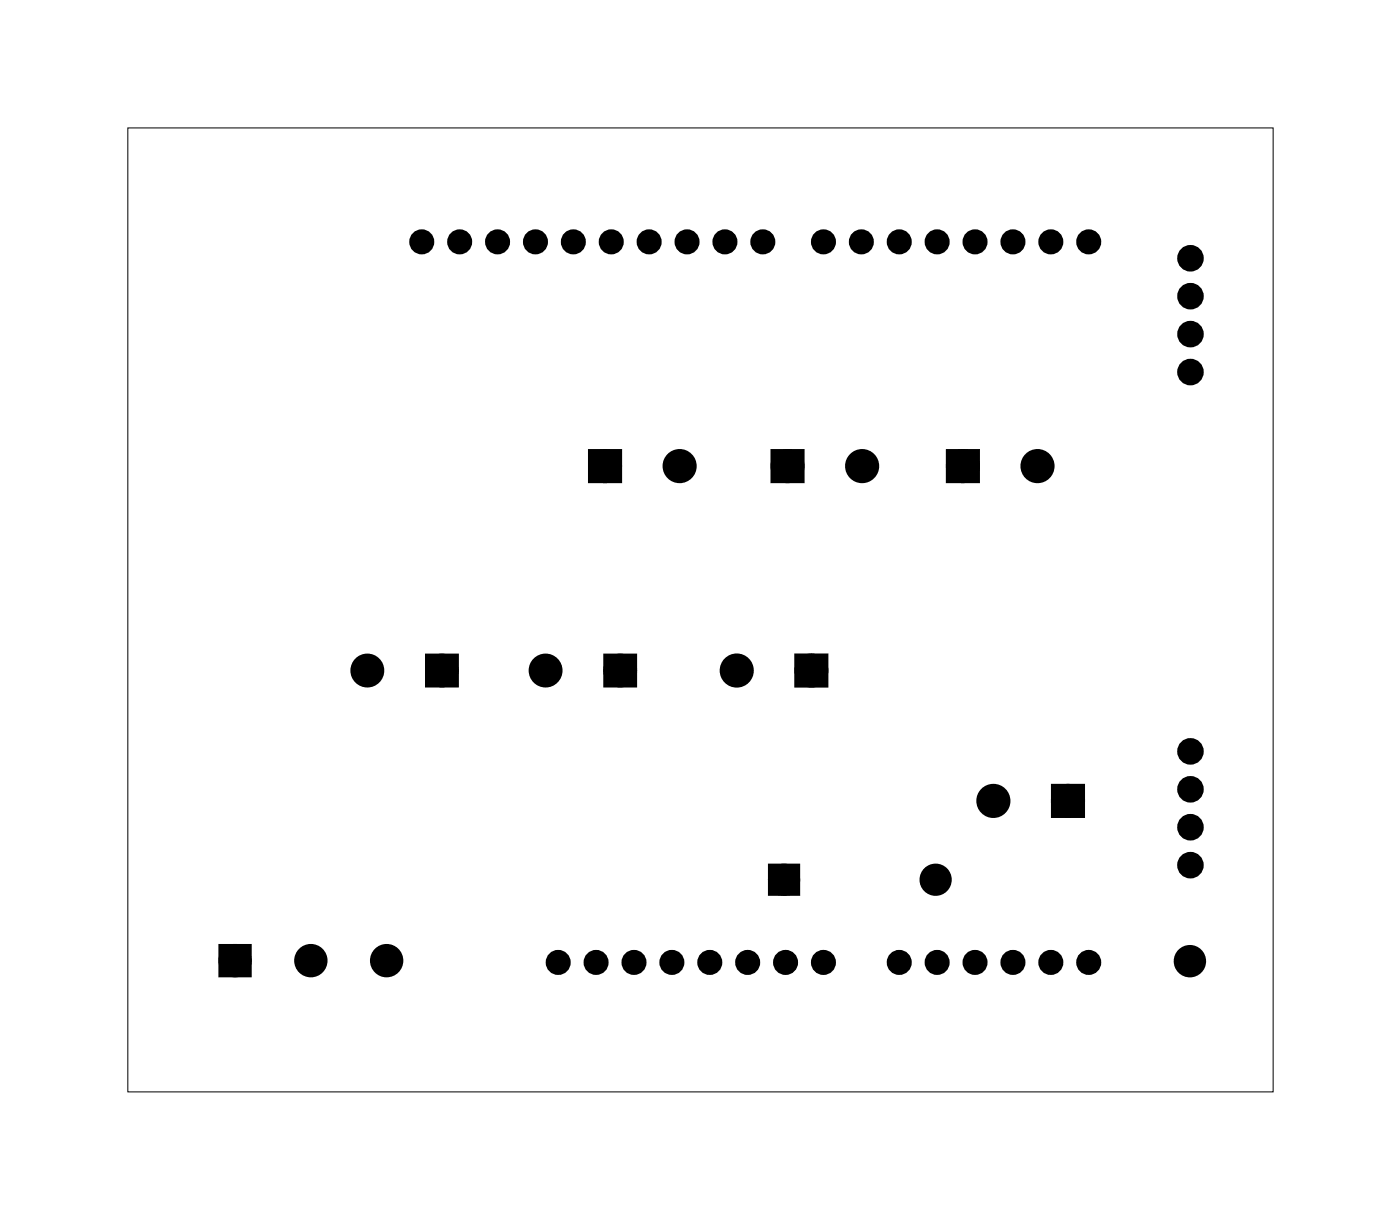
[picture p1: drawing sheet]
<svg xmlns="http://www.w3.org/2000/svg" width="94mm" height="82mm" viewBox="0 0 94 82" stroke-linecap="round" stroke-linejoin="round" font-family="sans-serif">
<path d="M8.6 8.6h76.7v64.5h-76.7z" fill="none" stroke="#000" stroke-width=".07"/>
<g fill="#000">
<circle cx="28.3" cy="16.2" r=".57"/>
<circle cx="30.8" cy="16.2" r=".57"/>
<circle cx="33.4" cy="16.2" r=".57"/>
<circle cx="35.9" cy="16.2" r=".57"/>
<circle cx="38.4" cy="16.2" r=".57"/>
<circle cx="41" cy="16.2" r=".57"/>
<circle cx="43.5" cy="16.2" r=".57"/>
<circle cx="46.1" cy="16.2" r=".57"/>
<circle cx="48.6" cy="16.2" r=".57"/>
<circle cx="51.1" cy="16.2" r=".57"/>
<circle cx="55.2" cy="16.2" r=".57"/>
<circle cx="57.7" cy="16.2" r=".57"/>
<circle cx="60.3" cy="16.2" r=".57"/>
<circle cx="62.8" cy="16.2" r=".57"/>
<circle cx="65.4" cy="16.2" r=".57"/>
<circle cx="67.9" cy="16.2" r=".57"/>
<circle cx="70.4" cy="16.2" r=".57"/>
<circle cx="73" cy="16.2" r=".57"/>
<circle cx="79.8" cy="19.8" r=".62"/>
<circle cx="79.8" cy="17.3" r=".62"/>
<circle cx="40.6" cy="31.2" r=".76"/>
<circle cx="45.6" cy="31.2" r=".76"/>
<circle cx="52.8" cy="31.2" r=".76"/>
<circle cx="57.8" cy="31.2" r=".76"/>
<circle cx="64.5" cy="31.2" r=".76"/>
<circle cx="69.5" cy="31.2" r=".76"/>
<circle cx="79.8" cy="24.9" r=".62"/>
<circle cx="79.8" cy="22.4" r=".62"/>
<circle cx="24.6" cy="44.9" r=".75"/>
<circle cx="29.6" cy="44.9" r=".75"/>
<circle cx="36.6" cy="44.9" r=".75"/>
<circle cx="41.6" cy="44.9" r=".75"/>
<circle cx="49.4" cy="44.9" r=".76"/>
<circle cx="52.6" cy="58.9" r=".7"/>
<circle cx="54.4" cy="44.9" r=".76"/>
<circle cx="62.7" cy="58.9" r=".7"/>
<circle cx="66.6" cy="53.6" r=".76"/>
<circle cx="71.6" cy="53.6" r=".76"/>
<circle cx="79.8" cy="57.9" r=".62"/>
<circle cx="79.8" cy="55.4" r=".62"/>
<circle cx="79.8" cy="50.3" r=".62"/>
<circle cx="79.8" cy="52.9" r=".62"/>
<circle cx="15.8" cy="64.3" r=".74"/>
<circle cx="20.8" cy="64.3" r=".74"/>
<circle cx="25.9" cy="64.3" r=".74"/>
<circle cx="37.4" cy="64.5" r=".57"/>
<circle cx="40" cy="64.5" r=".57"/>
<circle cx="42.5" cy="64.5" r=".57"/>
<circle cx="45" cy="64.5" r=".57"/>
<circle cx="47.6" cy="64.5" r=".57"/>
<circle cx="50.1" cy="64.5" r=".57"/>
<circle cx="52.7" cy="64.5" r=".57"/>
<circle cx="55.2" cy="64.5" r=".57"/>
<circle cx="60.3" cy="64.5" r=".57"/>
<circle cx="62.8" cy="64.5" r=".57"/>
<circle cx="65.4" cy="64.5" r=".57"/>
<circle cx="67.9" cy="64.5" r=".57"/>
<circle cx="70.4" cy="64.5" r=".57"/>
<circle cx="73" cy="64.5" r=".57"/>
<circle cx="79.8" cy="64.4" r=".7"/>
</g>
<g fill="none" stroke="#000" stroke-width=".76" stroke-linecap="butt">
<path d="M39.8 30.5h1.5v1.5h-1.5zM52 30.5h1.5v1.5h-1.5zM63.8 30.5h1.5v1.5h-1.5zM28.9 44.2h1.5v1.5h-1.5zM40.8 44.2h1.5v1.5h-1.5zM51.9 58.2h1.4v1.4h-1.4zM53.6 44.1h1.5v1.6h-1.5zM70.8 52.9h1.5v1.5h-1.5zM15 63.6h1.5v1.5h-1.5z"/>
<circle cx="40.6" cy="31.2" r=".76"/>
<circle cx="45.6" cy="31.2" r=".76"/>
<circle cx="52.8" cy="31.2" r=".76"/>
<circle cx="57.8" cy="31.2" r=".76"/>
<circle cx="64.5" cy="31.2" r=".76"/>
<circle cx="69.5" cy="31.2" r=".76"/>
<circle cx="24.6" cy="44.9" r=".75"/>
<circle cx="29.6" cy="44.9" r=".75"/>
<circle cx="36.6" cy="44.9" r=".75"/>
<circle cx="41.6" cy="44.9" r=".75"/>
<circle cx="49.4" cy="44.9" r=".76"/>
<circle cx="52.6" cy="58.9" r=".7"/>
<circle cx="54.4" cy="44.9" r=".76"/>
<circle cx="62.7" cy="58.9" r=".7"/>
<circle cx="66.6" cy="53.6" r=".76"/>
<circle cx="71.6" cy="53.6" r=".76"/>
<circle cx="15.8" cy="64.3" r=".74"/>
<circle cx="20.8" cy="64.3" r=".74"/>
<circle cx="25.9" cy="64.3" r=".74"/>
<circle cx="79.8" cy="64.4" r=".7"/>
</g>
<path d="M39.8 30.5h1.5v1.5h-1.5zM52 30.5h1.5v1.5h-1.5zM63.8 30.5h1.5v1.5h-1.5zM28.9 44.2h1.5v1.5h-1.5zM40.8 44.2h1.5v1.5h-1.5zM51.9 58.2h1.4v1.4h-1.4zM53.6 44.1h1.5v1.6h-1.5zM70.8 52.9h1.5v1.5h-1.5zM15 63.6h1.5v1.5h-1.5z" fill="#000"/>
<g fill="none" stroke="#000" stroke-width=".53">
<circle cx="79.8" cy="17.3" r=".62"/>
<circle cx="79.8" cy="19.8" r=".62"/>
<circle cx="79.8" cy="24.9" r=".62"/>
<circle cx="79.8" cy="22.4" r=".62"/>
<circle cx="79.8" cy="57.9" r=".62"/>
<circle cx="79.8" cy="50.3" r=".62"/>
<circle cx="79.8" cy="55.4" r=".62"/>
<circle cx="79.8" cy="52.9" r=".62"/>
</g>
<g fill="none" stroke="#000" stroke-width=".54">
<circle cx="28.3" cy="16.2" r=".57"/>
<circle cx="30.8" cy="16.2" r=".57"/>
<circle cx="33.4" cy="16.2" r=".57"/>
<circle cx="35.9" cy="16.2" r=".57"/>
<circle cx="38.4" cy="16.2" r=".57"/>
<circle cx="41" cy="16.2" r=".57"/>
<circle cx="43.5" cy="16.2" r=".57"/>
<circle cx="46.1" cy="16.2" r=".57"/>
<circle cx="48.6" cy="16.2" r=".57"/>
<circle cx="51.1" cy="16.2" r=".57"/>
<circle cx="55.2" cy="16.2" r=".57"/>
<circle cx="57.7" cy="16.2" r=".57"/>
<circle cx="60.3" cy="16.2" r=".57"/>
<circle cx="62.8" cy="16.2" r=".57"/>
<circle cx="65.4" cy="16.2" r=".57"/>
<circle cx="67.9" cy="16.2" r=".57"/>
<circle cx="70.4" cy="16.2" r=".57"/>
<circle cx="73" cy="16.2" r=".57"/>
<circle cx="37.4" cy="64.5" r=".57"/>
<circle cx="40" cy="64.5" r=".57"/>
<circle cx="42.5" cy="64.5" r=".57"/>
<circle cx="45" cy="64.5" r=".57"/>
<circle cx="47.6" cy="64.5" r=".57"/>
<circle cx="50.1" cy="64.5" r=".57"/>
<circle cx="52.7" cy="64.5" r=".57"/>
<circle cx="55.2" cy="64.5" r=".57"/>
<circle cx="60.3" cy="64.5" r=".57"/>
<circle cx="62.8" cy="64.5" r=".57"/>
<circle cx="65.4" cy="64.5" r=".57"/>
<circle cx="67.9" cy="64.5" r=".57"/>
<circle cx="70.4" cy="64.5" r=".57"/>
<circle cx="73" cy="64.5" r=".57"/>
</g>
</svg>
